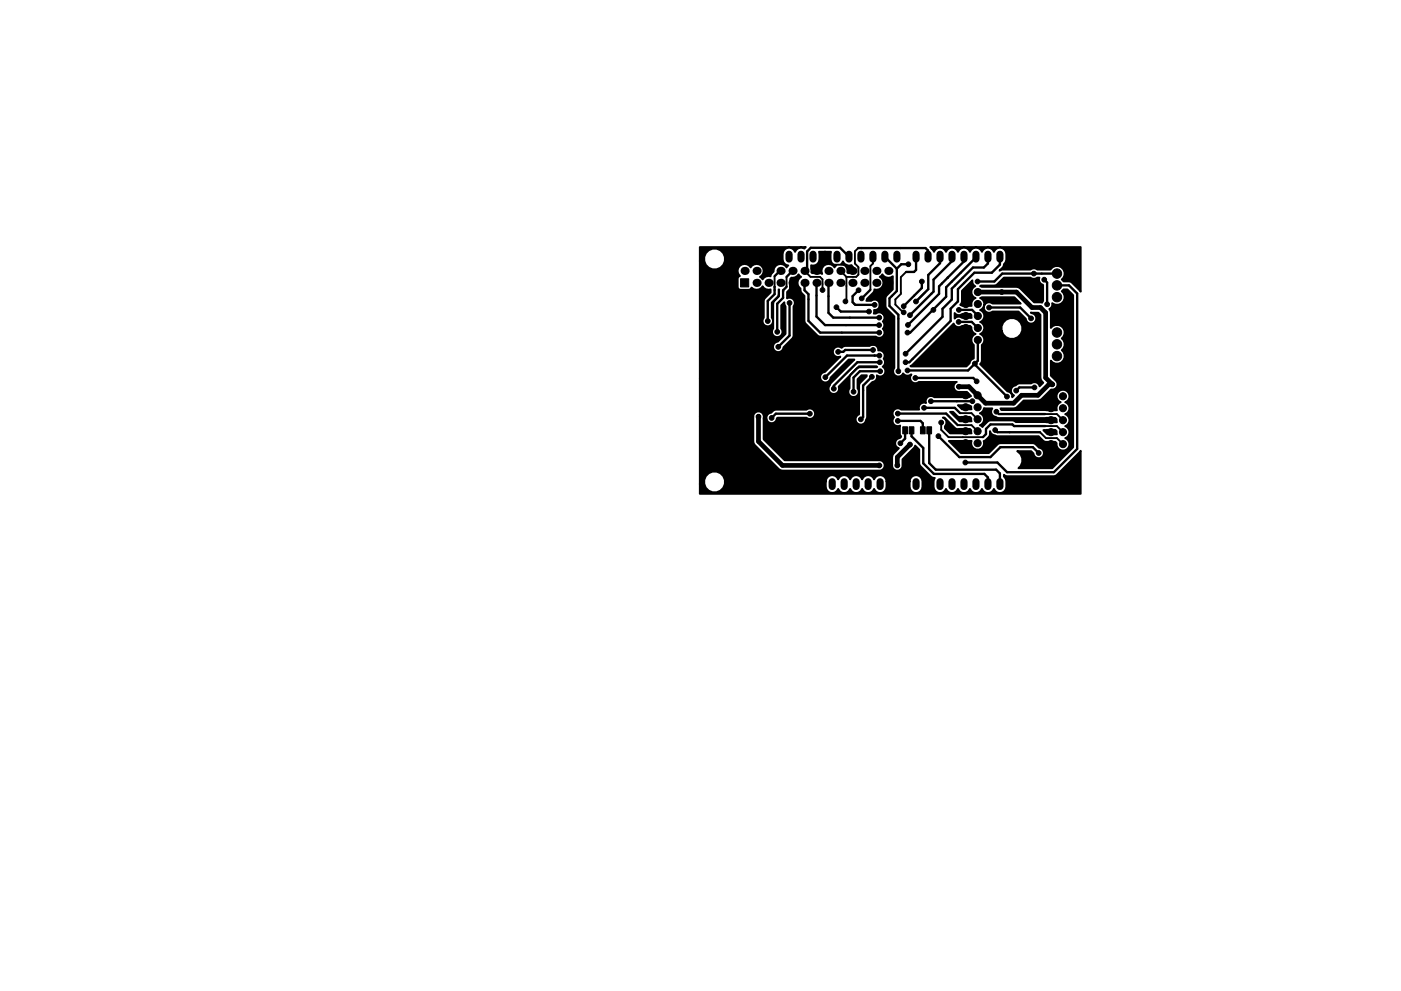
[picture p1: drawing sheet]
<svg xmlns="http://www.w3.org/2000/svg" width="297mm" height="210mm" viewBox="0 0 297 210" stroke-linecap="round" stroke-linejoin="round" font-family="sans-serif">
<g fill="#000" stroke="#000" stroke-width=".21">
<path d="M157 59.1h1.7v1.8h-1.7zM191.4 90.5h1v1.5h-1zM192.8 90.5h1v1.5h-1zM195.1 90.5h1v1.5h-1zM196.5 90.5h1v1.5h-1z"/>
<circle cx="192.6" cy="56.1" r=".5"/>
<circle cx="195.5" cy="59.7" r=".5"/>
<circle cx="207.3" cy="59.7" r=".5"/>
<circle cx="212.8" cy="59.6" r=".5"/>
<circle cx="216.8" cy="55.7" r=".5"/>
<circle cx="219.2" cy="58" r=".5"/>
<circle cx="221.4" cy="59.3" r=".5"/>
<circle cx="224.1" cy="58" r="1"/>
<circle cx="224.1" cy="55.5" r="1"/>
<circle cx="155.9" cy="76.7" r=".5"/>
<circle cx="162.8" cy="68.1" r=".5"/>
<circle cx="164.8" cy="70.4" r=".5"/>
<circle cx="165" cy="73.6" r=".5"/>
<circle cx="167.4" cy="64.3" r=".5"/>
<circle cx="172.1" cy="78.4" r=".5"/>
<circle cx="174.4" cy="61.5" r=".5"/>
<circle cx="177.3" cy="65.2" r=".5"/>
<circle cx="177.5" cy="72.6" r=".5"/>
<circle cx="177.7" cy="74.6" r=".5"/>
<circle cx="179.2" cy="63.9" r=".5"/>
<circle cx="182" cy="61.6" r=".5"/>
<circle cx="182.7" cy="63.3" r=".5"/>
<circle cx="184.2" cy="66.1" r=".5"/>
<circle cx="184.8" cy="79.9" r=".5"/>
<circle cx="185.1" cy="74.2" r=".5"/>
<circle cx="185.4" cy="64.7" r=".5"/>
<circle cx="186.4" cy="69" r=".5"/>
<circle cx="186.4" cy="67.4" r=".5"/>
<circle cx="186.4" cy="70.6" r=".5"/>
<circle cx="186.5" cy="75.4" r=".5"/>
<circle cx="186.5" cy="76.9" r=".5"/>
<circle cx="186.6" cy="78.8" r=".5"/>
<circle cx="190.5" cy="78.8" r=".5"/>
<circle cx="191.6" cy="65" r=".5"/>
<circle cx="191.6" cy="66.3" r=".5"/>
<circle cx="192" cy="76.9" r=".5"/>
<circle cx="192" cy="75" r=".5"/>
<circle cx="192.4" cy="70.6" r=".5"/>
<circle cx="192.4" cy="78.6" r=".5"/>
<circle cx="192.5" cy="68.9" r=".5"/>
<circle cx="192.9" cy="66.9" r=".5"/>
<circle cx="194.2" cy="64" r=".5"/>
<circle cx="197.9" cy="65.7" r=".5"/>
<circle cx="203.2" cy="68.3" r=".5"/>
<circle cx="203.3" cy="65.7" r=".5"/>
<circle cx="204.8" cy="62" r=".75"/>
<circle cx="204.8" cy="64.5" r=".75"/>
<circle cx="204.8" cy="69.6" r=".75"/>
<circle cx="204.8" cy="67" r=".75"/>
<circle cx="204.8" cy="72.1" r=".75"/>
<circle cx="206.7" cy="77.1" r=".5"/>
<circle cx="207.3" cy="67" r=".75"/>
<circle cx="207.3" cy="62" r=".75"/>
<circle cx="207.3" cy="64.5" r=".75"/>
<circle cx="207.3" cy="69.6" r=".75"/>
<circle cx="207.3" cy="72.1" r=".75"/>
<circle cx="209.7" cy="65.2" r=".5"/>
<circle cx="212.4" cy="62" r=".5"/>
<circle cx="214" cy="79.1" r=".5"/>
<circle cx="218.6" cy="67.5" r=".5"/>
<circle cx="219.6" cy="76.4" r=".5"/>
<circle cx="222" cy="64.6" r=".5"/>
<circle cx="224.1" cy="63" r="1"/>
<circle cx="224.1" cy="70.5" r="1"/>
<circle cx="224.1" cy="60.5" r="1"/>
<circle cx="224.1" cy="75.5" r="1"/>
<circle cx="224.1" cy="73" r="1"/>
<circle cx="224.1" cy="68" r="1"/>
<circle cx="160.8" cy="88.4" r=".5"/>
<circle cx="163.6" cy="88.7" r=".5"/>
<circle cx="171.7" cy="87.8" r=".5"/>
<circle cx="175" cy="80" r=".5"/>
<circle cx="176.8" cy="82.5" r=".5"/>
<circle cx="177.1" cy="94" r=".5"/>
<circle cx="181" cy="83.1" r=".5"/>
<circle cx="182.5" cy="89" r=".5"/>
<circle cx="186.5" cy="98.7" r=".5"/>
<circle cx="188.4" cy="85.6" r=".5"/>
<circle cx="190.2" cy="98.7" r=".5"/>
<circle cx="190.3" cy="87.7" r=".5"/>
<circle cx="190.4" cy="89.3" r=".5"/>
<circle cx="190.9" cy="94" r=".5"/>
<circle cx="192.9" cy="94.3" r=".5"/>
<circle cx="194.1" cy="80.2" r=".5"/>
<circle cx="195.9" cy="86.5" r=".5"/>
<circle cx="197.4" cy="85.1" r=".5"/>
<circle cx="199" cy="92.5" r=".5"/>
<circle cx="199.5" cy="89.6" r=".5"/>
<circle cx="203.3" cy="82" r=".5"/>
<circle cx="204.7" cy="98.1" r=".5"/>
<circle cx="204.7" cy="86.4" r=".75"/>
<circle cx="204.7" cy="83.9" r=".75"/>
<circle cx="204.7" cy="94" r=".75"/>
<circle cx="204.7" cy="91.5" r=".75"/>
<circle cx="204.7" cy="88.9" r=".75"/>
<circle cx="206.2" cy="85.1" r=".5"/>
<circle cx="207.1" cy="80.9" r=".5"/>
<circle cx="207.3" cy="86.4" r=".75"/>
<circle cx="207.3" cy="94" r=".75"/>
<circle cx="207.3" cy="91.5" r=".75"/>
<circle cx="207.3" cy="88.9" r=".75"/>
<circle cx="207.3" cy="83.9" r=".75"/>
<circle cx="211" cy="91.2" r=".5"/>
<circle cx="211.2" cy="87.3" r=".5"/>
<circle cx="213.5" cy="84.1" r=".5"/>
<circle cx="215.5" cy="82.9" r=".5"/>
<circle cx="219.3" cy="82.2" r=".5"/>
<circle cx="220.2" cy="96.1" r=".5"/>
<circle cx="222.8" cy="84.1" r=".75"/>
<circle cx="222.8" cy="94.2" r=".75"/>
<circle cx="222.8" cy="86.6" r=".75"/>
<circle cx="222.8" cy="91.7" r=".75"/>
<circle cx="222.8" cy="89.1" r=".75"/>
<circle cx="223.1" cy="81.5" r=".5"/>
<circle cx="225.4" cy="84.1" r=".75"/>
<circle cx="225.4" cy="86.6" r=".75"/>
<circle cx="225.4" cy="91.7" r=".75"/>
<circle cx="225.4" cy="89.1" r=".75"/>
<circle cx="225.4" cy="94.2" r=".75"/>
</g>
<g fill="none" stroke="#000" stroke-width="1.5">
<path d="M160.5 54.9h-4l-3.6 3.5v15.4l3 2.9h10.3M167.3 53.9v1.1M169.8 53.9v1.1M172.4 53.9v1.1M174.9 53.9v1.1M177.5 53.9v1.1M180 53.9v1.1M182.5 53.9v1.1M185.1 53.9v1.1M187.6 53.9v1.1M190.2 53.9v1.1M194.2 53.9v1.1"/>
<path d="M196.8 53.9v1.1M199.3 53.9v1.1M201.8 53.9v1.1M204.4 53.9v1.1M206.9 53.9v1.1M209.5 53.9v1.1M212 53.9v1.1M166.2 76.7l17.2 17.2h5M168 60v2.1l1.5 1.4v10M188.3 68.5h.1M188.4 60v1l-1.4 1.3v3.3l1.4 1.4v33.4l.7 .8v2M188.4 72.6h-18.1l-4.1 4.1"/>
<path d="M176.4 102.2v1M179 102.2v1M181.5 102.2v1M184.1 102.2v1M186.6 102.2v1M191.7 102.2v1M194.2 102.2v1M199.3 102.2v1M201.8 102.2v1M204.4 102.2v1M206.9 102.2v1M209.5 102.2v1"/>
<path d="M212 102.2v1"/>
</g>
<g fill="#000">
<circle cx="157.9" cy="57.5" r=".86"/>
<circle cx="160.4" cy="57.5" r=".86"/>
<circle cx="163" cy="57.5" r=".86"/>
<circle cx="165.5" cy="57.5" r=".86"/>
<circle cx="168" cy="57.5" r=".86"/>
<circle cx="170.6" cy="57.5" r=".86"/>
<circle cx="173.1" cy="57.5" r=".86"/>
<circle cx="175.7" cy="57.5" r=".86"/>
<circle cx="178.2" cy="57.5" r=".86"/>
<circle cx="180.7" cy="57.5" r=".86"/>
<circle cx="183.3" cy="57.5" r=".86"/>
<circle cx="185.8" cy="57.5" r=".86"/>
<circle cx="188.4" cy="57.5" r=".86"/>
<circle cx="160.4" cy="60" r=".86"/>
<circle cx="163" cy="60" r=".86"/>
<circle cx="165.5" cy="60" r=".86"/>
<circle cx="168" cy="60" r=".86"/>
<circle cx="170.6" cy="60" r=".86"/>
<circle cx="173.1" cy="60" r=".86"/>
<circle cx="175.7" cy="60" r=".86"/>
<circle cx="178.2" cy="60" r=".86"/>
<circle cx="180.7" cy="60" r=".86"/>
<circle cx="183.3" cy="60" r=".86"/>
<circle cx="185.8" cy="60" r=".86"/>
<circle cx="188.4" cy="60" r=".86"/>
</g>
<g fill="none" stroke="#000" stroke-width=".5">
<path d="M165.5 57.5l-1.3 1.1M168 57.5l-1.2 1.2M180 54.5l-1.9-1.9h-6.2l-.8 .7v3.6l-.5 .6M182 52.6h14.2l.6 .6v1.3M187.6 54.5l2.5 2.5M190.1 57v4.7l-1.5 1.6v1.6l1.9 1.9v12M192.6 56.1h-1.5l-1 .9M194.2 54.5v2.8l-.4 .4h-1.7M195.4 59.7v1.4l-3.8 3.9M199.3 54.5v1.3l-2.5 2.5v3.1l-2.6 2.6M201 58.9h-.1M201.8 54.5v.9l-3.9 3.9v2.6l-5 5"/>
<path d="M204.4 54.5v1l-5.3 5.2v1.6l-6.6 6.6M206.9 54.5v.1l-6.3 6.3v2l-7.6 7.7h-.6M209.5 54.5v1.4l-.9 .9h-2.3l-4.5 4.4v2.3l-2 2v1.7l-7.8 7.8M212 54.5v1.6l-1.7 1.8h-3.7l-3.5 3.4v2.6l-1.5 1.6v2.6l-8.8 8.8h-.8M221.4 59.3l.6 .6v4.7M224.1 55.5h-7.1l-.2 .2M224.1 58h-11.6l-1.7 1.7h-3.5M164.2 60.9v1.5l-1.4 1.5v4.2M166.8 60.9l-.8 .7v1.6l-1.2 1.2v6M167.4 64.3v6.9l-2.4 2.4M170.6 60v1.6l.8 .8v5.7l2.5 2.5h12.5M173.1 60v7.2l1.8 1.8h11.5"/>
<path d="M175.7 60v6.4l1 1h9.7M177.3 65.2l1 .9h5.9M182 61.6l-1.2 1.2v1.3l.5 .6h4.1M182.7 63.3h.1M184.5 61.5l-1.8 1.8M184.9 79.9l-1.9 1.9v6.7l-.5 .5M185.1 74.2h-5.9l-.4 .4h-1.1M185.4 75.4h.1M186.4 75.4h-6.8l-4.6 4.6M186.5 76.9h-4.7l-5 5v.6M186.6 78.8h-4.3l-1.3 1.3v3M192 76.8v.1"/>
<path d="M192.4 70.5v.1M192.9 66.9h.1M197.9 65.6v.1M203.3 68.3h2.7l1.3 1.3M203.3 65.7h2.8l1.2 1.3M206.7 77.1v.2l6.8 6.8M207.3 72.1v4.4l-2 2.1h-12.9M209.7 65.2h6.6l2.3 2.3M219.6 76.4h-2.9l-2.7 2.7M224.1 60.5h2.6l1.7 1.8v32.9l-5 5h-9.9l-2-2.1h-6.8M171.7 87.8h-7.2l-.9 .9M177.2 94h1.5"/>
<path d="M190.3 89.3h4.8l.6 .5v1.5M190.3 87.7h10.3l2.4 2.5M191.9 91.3v1.7l-1 1M193.3 91.3v1.3l2.4 2.4v3.3l2.3 2.2h10.7l.8 .8v1.4M194.1 80.2h12.3l.7 .7M195.9 86.5h6.5l1.2 1.1M197 91.3v7l1.4 1.3h12.8l.8 .8v2.3M199 92.5l4.4 4.5h6.6l2.1-2.1h6.9l1.2 1.2M206.2 85.1h-8.8M211 91.2l.5 .5h9M211.7 87.8h9.9M219.3 82.2h-3.2l-.7 .7"/>
<path d="M221.7 90.4h-6.7l-.3-.4h-4.7l-1 1v1.1l-.6 .6"/>
</g>
<g fill="none" stroke="#000" stroke-width=".4">
<path d="M164.2 58.6v2.3M166.8 58.7v2.2M170.6 57.5l1.3 1.2h2l.5 .6v2.2M174.9 54.5l1.6 1.7h2.9l1.3 1.3M178.2 57.5l1.3 1.2M179.5 58.7v5l-.2 .2M182 52.6l-.7 .7v2.6l.7 .8v1.6l-.5 .4h-2M185.1 54.5v1.4l-.6 .6v5M192.1 57.7l-1.1 1.1v3.6l-1.2 1.1v1.1l1.8 1.7M196.1 62.1l-1.9 1.9M199.6 89.6v1.6l1.5 1.5h7.3M203 90.2h3l1.3 1.3"/>
<path d="M203.6 87.6h2.4l1.3 1.3M211.3 87.3l.4 .5M216.6 83.8v.1M220.5 91.7l1.2 1.2h2.4l1.3 1.3M221.6 87.8h2.5l1.3 1.3M221.7 90.4h2.4l1.3 1.3"/>
</g>
<path d="M160.5 54.9l2.5 2.6M172.1 78.4l-1.2 1.2v1.9M181 83.1h.1M181.7 92.3h-1.3l-1.7 1.7" fill="none" stroke="#000" stroke-width=".75"/>
<path d="M207.3 62h8.2l3.3 3.2h1.8l1.1 1.1v13.8l1.4 1.4h-.7l-2.3 2.4-3.5-.1-1.7 1.7h-5.9l-3.6-3.5h-2.1M224.1 68h1.1l1 1v11.7l-3.4 3.4M160.9 88.4l-.1 5.3 5.1 5h20.5M192.9 94.3l-2.6 2.7v1.7M204.7 94v.9l1 .9h2.8l2.5-2.5h8.9l.9 .9h2" fill="none" stroke="#000" stroke-width="1"/>
<g fill="#000" stroke="#000" stroke-width=".4">
<path d="M148.4 52.4h22.4l-.3 .4-.1-.2a1.35 1.35 0 0 0-1.8 .8 1.36 1.36 0 0 0-1.5-.8 1.36 1.36 0 0 0-1.2 1.3 1.89 1.89 0 0 0 .9 2.4h.3l-.3 .4-.2-.3a1.48 1.48 0 0 0-1.7-.3 1.48 1.48 0 0 0-.9 1.5 1.17 1.17 0 0 0-.6 1 1.4 1.4 0 0 0-1.7 .7l-.6-.6a1.46 1.46 0 0 0 .4-2.3 1.46 1.46 0 0 0-2.4 .3 1.47 1.47 0 0 0-2.2-.4 1.47 1.47 0 0 0 0 2.3l-.3 .1-.2 .4v1.8l.2 .4 .4 .2h1.7l.5-.2 .1-.3 .5 .4a1.5 1.5 0 0 0 1.9-.7 1.39 1.39 0 0 0 1.7 .7v.7l-1.4 1.4-.2 4a1.12 1.12 0 0 0 .3 1.5 1.12 1.12 0 0 0 1.5-.1 1.12 1.12 0 0 0 0-1.5v-3.2l1.4-1.5 .1-1.3h.1v1.4l-1 1-.3 .6v5.3a1.11 1.11 0 0 0 .1 1.5 1.11 1.11 0 0 0 1.6 0 1.11 1.11 0 0 0 0-1.5v-4.9l.7-.7 .3 .9v5.8l-1.8 1.7a1.12 1.12 0 0 0-.9 1.2 1.12 1.12 0 0 0 1.1 1 1.12 1.12 0 0 0 1.1-1l2.1-2.2 .1-6.5a1.1 1.1 0 0 0 0-1.4 1.1 1.1 0 0 0-1.4-.3v-1.3l.6-.8 .1-2 .2-.3a1.3 1.3 0 0 0 1.5-.7l.6 .5a1.41 1.41 0 0 0-.2 2.5 1.5 1.5 0 0 0 .9 1.6v5.6l3 3 12.2 .1a1.11 1.11 0 0 0 1.5-.2 1.11 1.11 0 0 0-.1-1.5 1.05 1.05 0 0 0 0-1.6 1.1 1.1 0 0 0 .1-1.6 1.1 1.1 0 0 0-1.6-.1h-.5l.1-.7a1.11 1.11 0 0 0 1.2-1.4 1.11 1.11 0 0 0-1.8-.6h-1l.1-.4 1.3-1.3 .3-.7 .4 .1a1.45 1.45 0 0 0 1.5-1.1 1.45 1.45 0 0 0-.8-1.7l.6-.5a1.46 1.46 0 0 0 2.2 .4v2.8l-1.3 1.3a3.1 3.1 0 0 0-.2 2.5l1.8 1.9-.1 11a1.11 1.11 0 0 0 .4 1.6 1.11 1.11 0 0 0 1.6-.5 1.22 1.22 0 0 0 1.8 .2 1.1 1.1 0 0 0 0 1.6 1.1 1.1 0 0 0 1.5 0h8.1l-.2 .1a1.12 1.12 0 0 0-.4 1.4 1.12 1.12 0 0 0 1.2 .6h1.5l.9 .9-.4 .3-7.5-.1a1.11 1.11 0 0 0-1.3 0 1.11 1.11 0 0 0-.4 1.3 1.09 1.09 0 0 0-1.2 .2 1.09 1.09 0 0 0-.2 1.2l-3.9-.1a1.11 1.11 0 0 0-1.5 .2 1.11 1.11 0 0 0 .1 1.5 1.1 1.1 0 0 0-.2 1.5 1.1 1.1 0 0 0 1.5 .3l-.1 1.7 .2 .7-.2 .2a1.1 1.1 0 0 0-1 1 1.1 1.1 0 0 0 .8 1.2 3.2 3.2 0 0 0-1 4.6 1.12 1.12 0 0 0 1.3 0 1.12 1.12 0 0 0 .4-1.2v-1l2.6-2.6 .1-.4 .9 .9 .1 3.2 2.4 2.5 .8 .3a2.37 2.37 0 0 0 .6 3.1 1.35 1.35 0 0 0 1.8-.8 1.35 1.35 0 0 0 1.2 .9 1.35 1.35 0 0 0 1.3-.9 1.35 1.35 0 0 0 1.3 .9 1.35 1.35 0 0 0 1.3-.9 1.35 1.35 0 0 0 1.2 .9 1.35 1.35 0 0 0 1.3-.9 1.35 1.35 0 0 0 1.3 .9 1.35 1.35 0 0 0 1.2-.9 1.36 1.36 0 0 0 1.5 .9 1.36 1.36 0 0 0 1.2-1.3 1.93 1.93 0 0 0-.5-2.2v-.4l.6 .3h10.3l5.3-5.4v9.2h-80.7v-2.1h.9l.3 .8a2.2 2.2 0 0 0 2.6 .9 2.2 2.2 0 0 0 1.5-2.2h21.4v1.1a1.36 1.36 0 0 0 1.1 1.3 1.36 1.36 0 0 0 1.5-.9 1.35 1.35 0 0 0 1.3 .9 1.35 1.35 0 0 0 1.3-.9 1.35 1.35 0 0 0 1.2 .9 1.35 1.35 0 0 0 1.3-.9 1.35 1.35 0 0 0 1.3 .9 1.35 1.35 0 0 0 1.2-.9 1.36 1.36 0 0 0 1.5 .9 1.36 1.36 0 0 0 1.2-1.3v-1.1h4.9a1.89 1.89 0 0 0 .8 2.3 1.36 1.36 0 0 0 1.9-1.2 1.89 1.89 0 0 0-.9-2.4 1.36 1.36 0 0 0-1.8 1.3h-4.9l-.1-.6a1.35 1.35 0 0 0-1.3-.8 1.35 1.35 0 0 0-1.3 .9 1.35 1.35 0 0 0-1.2-.9 1.35 1.35 0 0 0-1.3 .9 1.35 1.35 0 0 0-1.3-.9 1.35 1.35 0 0 0-1.2 .9 1.35 1.35 0 0 0-1.3-.9 1.35 1.35 0 0 0-1.3 .9 1.36 1.36 0 0 0-1.5-.9 1.36 1.36 0 0 0-1.1 1.4h-21.4v-.4a2.23 2.23 0 0 0-2.6-1.7 2.23 2.23 0 0 0-1.8 2.6h-.9v-14.3h11.3l.1 5.7 5.7 5.7h21.2a1.12 1.12 0 0 0 .9-1.3 1.12 1.12 0 0 0-1.4-.9h-19.8l-4.5-4.4v-4.3h.6a1.11 1.11 0 0 0 1.2 .9 1.11 1.11 0 0 0 1-1l.2-.2h6.1a1.11 1.11 0 0 0 1.5-.1 1.11 1.11 0 0 0 0-1.5 1.11 1.11 0 0 0-1.5-.1h-6.5l-.3 .1-.7 .6a1.08 1.08 0 0 0-1 1.3h-.6v-.3a1.11 1.11 0 0 0-1-1.3 1.11 1.11 0 0 0-1.2 1.1h-11.3v-8.2h25.5l.2 .5a1.11 1.11 0 0 0 1.2 .4 1.11 1.11 0 0 0 .8-1l3.8-3.8h1.3l-5.2 5.2a1.18 1.18 0 0 0-.1 1.6 1.18 1.18 0 0 0 1.5 .3 1.07 1.07 0 0 0 .4-1.4l4.3-4.3h3.7l.2 .1-3.7 .1-.6 .3-1.5 1.6-.2 2.7a1.12 1.12 0 0 0 .2 1.5 1.12 1.12 0 0 0 1.5-.1 1.12 1.12 0 0 0 .1-1.5v-1.9l.9-.9h1.1v.2l-1.6 1.7v6.4l-.3 .1a1.12 1.12 0 0 0 0 1.9 1.12 1.12 0 0 0 1.7-.8l.3-.6v-6.3l1.1-1.2a1.08 1.08 0 0 0 .9-1.4 1.11 1.11 0 0 0 1.6-.2 1.11 1.11 0 0 0-.4-1.6 1.17 1.17 0 0 0 .3-1.7 1.12 1.12 0 0 0 0-1.3 1.12 1.12 0 0 0-1.2-.4 1.1 1.1 0 0 0-.6-1.1 1.1 1.1 0 0 0-1.2 .1h-5.2l-.8 .4a1.12 1.12 0 0 0-1.8 .7 1.12 1.12 0 0 0 1.6 1.1l-3.4 3.3a1.12 1.12 0 0 0-.9 1.3h-25.5v-24.8h.9l.3 .8a2.23 2.23 0 0 0 3.8 0 2.23 2.23 0 0 0-1.5-3.4 2.23 2.23 0 0 0-2.6 2.6h-.9zM173.6 53.4h2.6a2.42 2.42 0 0 0 .7 2.9h.4l-.4 .4a1.47 1.47 0 0 0-1.9-.5 1.47 1.47 0 0 0-.7 1.9l-.4-.2h-1.7l-.2-.1v-1.5a1.33 1.33 0 0 0 1.7-1.3zM178.7 55.5a1.34 1.34 0 0 0 1.8 .7l.7 .8v.9h-1.4l-.2-.1a1.39 1.39 0 0 0-1.3-1.8zM204 61.7l2.2-2.2a1.07 1.07 0 0 0 .6 1.2 1.34 1.34 0 0 0-.9 1.3 1.34 1.34 0 0 0 1 1.2 1.3 1.3 0 0 0-.9 1.7h-2l-.4-.2 .4-.8zM207.8 60.7l.2-.1 3.1-.1 1.8-1.6h5.6a1.05 1.05 0 0 0 1.4 0h.5a1.08 1.08 0 0 0 .8 1.5v3.5l-.2 .3-1.7-.1-3.4-3.1-7.8-.1zM193 77.7l.4-.2 8.8-8.9a1.08 1.08 0 0 0 1.8 .5h1.7l.3 .3a1.28 1.28 0 0 0 .9 1.5 1.34 1.34 0 0 0-.4 2.3v2.9a1.07 1.07 0 0 0-.9 .9l-.7 .7zM202.4 66.4a1.08 1.08 0 0 0 1.6 .2h1.7l.3 .2v.6h-2a1.06 1.06 0 0 0-1.6 .2zM207.8 63.2l.3-.1h7l1.3 1.3h-6a1.11 1.11 0 0 0-1.5 .1 1.11 1.11 0 0 0 0 1.5 1.11 1.11 0 0 0 1.5 .1h5.5l1.6 1.6a1.11 1.11 0 0 0 1.1 1 1.11 1.11 0 0 0 1.1-1.1 1.11 1.11 0 0 0-1-1.2l-.1-.1h1.5l.5 .5v13.3l.1 .5 .5 .6-.8 .8a1.1 1.1 0 0 0-1.8-.7h-2.5l-.8 .5a1.1 1.1 0 0 0-1 .9 1.1 1.1 0 0 0 .7 1.2l-.4 .4a1.08 1.08 0 0 0-1-1.3l-5.8-5.8 .4-.7v-3.3a1.34 1.34 0 0 0-.4-2.3l.3-.2 .5-.6h3.8a2.23 2.23 0 0 0 3.4 1.4 2.23 2.23 0 0 0 0-3.7 2.23 2.23 0 0 0-3.4 1.5v.8h-3.8a1.3 1.3 0 0 0-.8-1.8 1.34 1.34 0 0 0 .9-1.3 1.34 1.34 0 0 0-.9-1.2 1.34 1.34 0 0 0 .9-1.3 1.34 1.34 0 0 0-.9-1.3zM225.5 61.4h.8l1.2 1.2v32.3l-4.4 4.4h-7.2a2.17 2.17 0 0 0-.2-3.6h2.9l.5 .5a1.11 1.11 0 0 0 1.2 1 1.11 1.11 0 0 0 1-1.1 1.11 1.11 0 0 0-1-1.1l-.7-.7-.6-.3h-6.9l-.6 .3-1.9 1.8h-5.8l-2.6-2.6h4.8a1.36 1.36 0 0 0 1.3 1.9 1.36 1.36 0 0 0 1.2-1.8 1.93 1.93 0 0 0 1.4-2.1 2.01 2.01 0 0 0 1.6 1.1h8.7l1.2 1.1h2.4l.2 .3a1.37 1.37 0 0 0 1 1.6 1.37 1.37 0 0 0 1.7-1 1.37 1.37 0 0 0-.9-1.6 1.34 1.34 0 0 0 1-1.3 1.34 1.34 0 0 0-1-1.3 1.34 1.34 0 0 0 1-1.3 1.34 1.34 0 0 0-1-1.2 1.34 1.34 0 0 0 1-1.3 1.34 1.34 0 0 0-1-1.3 1.37 1.37 0 0 0 .7-2.1 1.37 1.37 0 0 0-2.2 0 1.37 1.37 0 0 0 .6 2.1 1.29 1.29 0 0 0-.8 1.8l-11.8-.1-.2-.4h3.2l1.7-1.6 3.5-.1 2.4-2.3a1.12 1.12 0 0 0 1.2-.6 1.12 1.12 0 0 0-.4-1.4l-.9-.9v-3.2a1.62 1.62 0 0 0 2.4 .2 1.62 1.62 0 0 0-.1-2.4 1.57 1.57 0 0 0 0-2.5 1.62 1.62 0 0 0 .1-2.4 1.62 1.62 0 0 0-2.4 .2v-3.3l-.3-.7a1.06 1.06 0 0 0 .6-1.3 1.61 1.61 0 0 0 2.3-.2 1.61 1.61 0 0 0-.3-2.3zM197.2 52.4h31.9v9.5l-2.1-2.1-1.5-.1-.4-.4a1.62 1.62 0 0 0 .1-2.5 1.62 1.62 0 0 0-2.5 .4h-2.8a1.05 1.05 0 0 0-1.4 0h-6l-.6 .2 .7-.7 .3-.7a2.56 2.56 0 0 0 .1-3.1 1.35 1.35 0 0 0-2.3 .5 1.35 1.35 0 0 0-1.2-.9 1.35 1.35 0 0 0-1.3 .9 1.35 1.35 0 0 0-1.3-.9 1.35 1.35 0 0 0-1.2 .9 1.35 1.35 0 0 0-1.3-.9 1.35 1.35 0 0 0-1.3 .9 1.35 1.35 0 0 0-1.3-.9 1.35 1.35 0 0 0-1.2 .9 1.35 1.35 0 0 0-1.3-.9 1.35 1.35 0 0 0-1.3 .9zM199.9 88.6h.3l2.5 2.4h2.9l.3 .3 .1 .6h-4.6l-1-1v-.5a1.08 1.08 0 0 0-.5-1.8zM201.4 87.4h.7l1.1 1h2.4l.3 .3 .1 .7h-2.5z"/>
<path d="M203.1 86h2.4l.4 .2 .1 .7-2-.1zM208.6 86.6h1.8a1.09 1.09 0 0 0-.2 1.2 1.09 1.09 0 0 0 .9 .6l.6 .3 12-.1 .3 .3 .1 .7-8.7-.1-.7-.3h-4.7a2.68 2.68 0 0 0-1.7 1.4l-.6-.4a1.34 1.34 0 0 0 1-1.3 1.34 1.34 0 0 0-1-1.2 1.25 1.25 0 0 0 .9-1.1zM221.2 91.2h2.5l.3 .3 .1 .6h-2z"/>
</g>
</svg>
